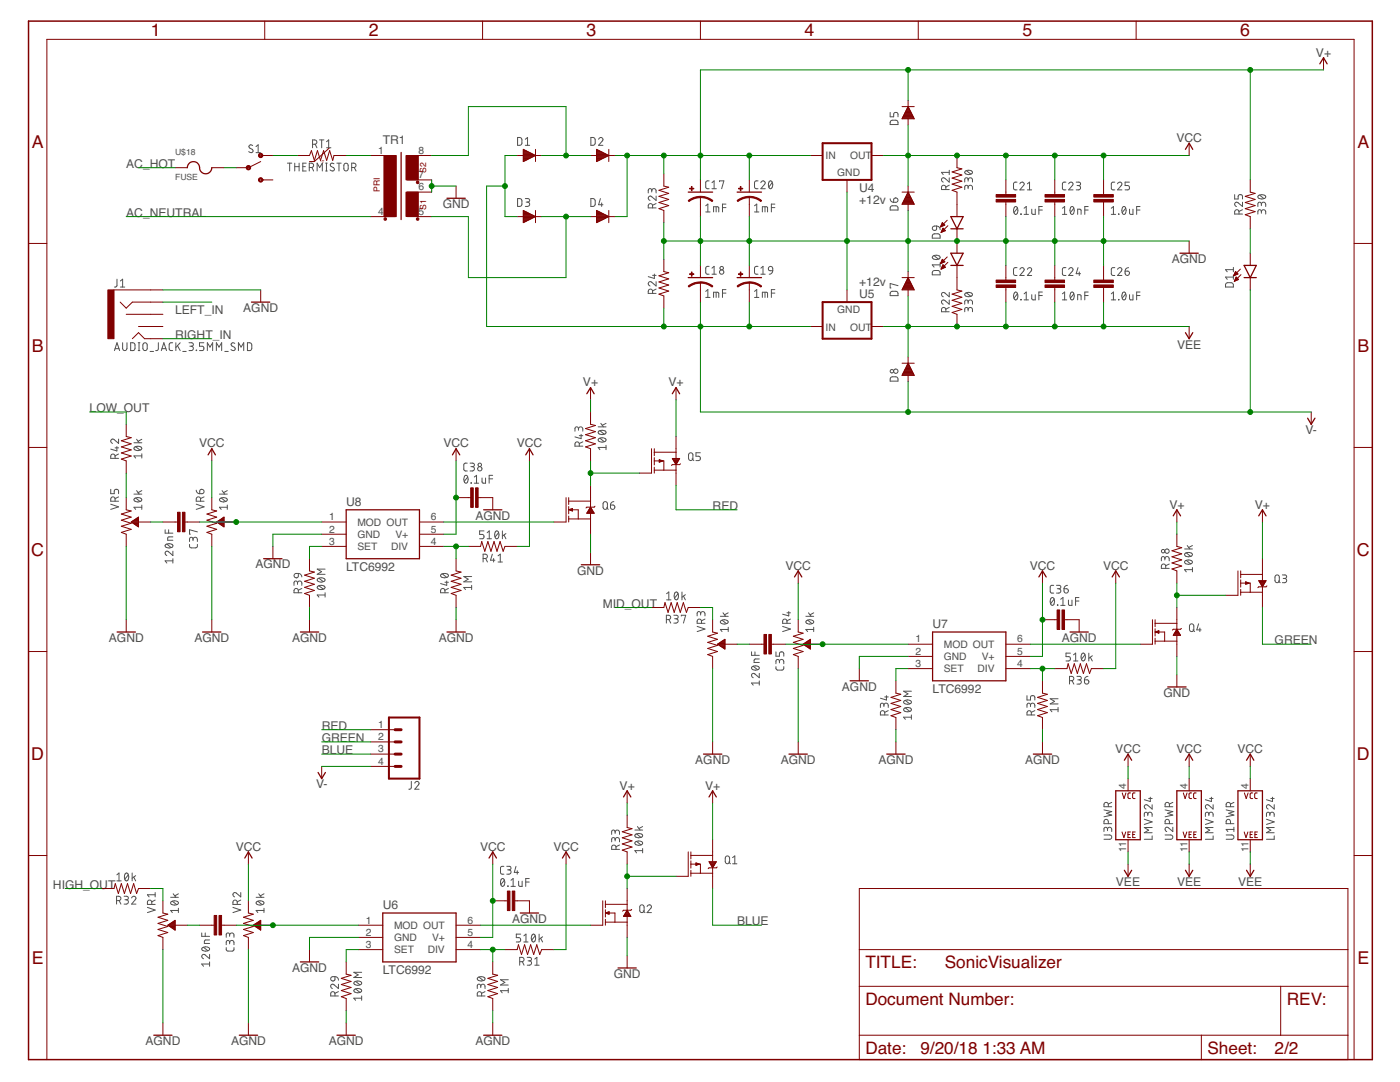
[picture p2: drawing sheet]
<svg xmlns="http://www.w3.org/2000/svg" width="279mm" height="216mm" viewBox="0 0 279 216" stroke-linecap="round" stroke-linejoin="round" font-family="sans-serif">
<defs><g id="words">
<g font-size="3.5" fill="#800000">
<text x="30.1" y="7.3">1</text>
<text x="73.6" y="7.3">2</text>
<text x="117.1" y="7.3">3</text>
<text x="160.6" y="7.3">4</text>
<text x="204" y="7.3">5</text>
<text x="247.5" y="7.3">6</text>
<text x="6.4" y="29.5">A</text>
<text x="270.9" y="29.5">A</text>
<text x="6.4" y="70.2">B</text>
<text x="270.9" y="70.2">B</text>
<text x="6.3" y="110.9">C</text>
<text x="270.8" y="110.9">C</text>
<text x="6.3" y="151.6">D</text>
<text x="270.8" y="151.6">D</text>
<text x="6.4" y="192.3">E</text>
<text x="270.9" y="192.3">E</text>
</g>
<g font-size="3.4" fill="#800000">
<text x="172.7" y="193.1">TITLE:</text>
<text x="188.6" y="193.1">SonicVisualizer</text>
<text x="172.7" y="200.5">Document Number:</text>
<text x="256.8" y="200.5">REV:</text>
<text x="172.7" y="210.2">Date:</text>
<text x="183.7" y="210.2">9/20/18</text>
<text x="196.1" y="210.2">1:33 AM</text>
<text x="241" y="210.2">Sheet:</text>
<text x="254.4" y="210.2">2/2</text>
</g>
<g font-size="2.4" fill="#505050">
<text x="262.6" y="11.3">V+</text>
<text x="76.4" y="28.8">TR1</text>
<text x="234.8" y="28.3">VCC</text>
<text x="25.2" y="33.5">AC_HOT</text>
<text x="88.4" y="41.5">GND</text>
<text x="171.5" y="40.8">+12v</text>
<text x="171.5" y="38.3">U4</text>
<text x="25.2" y="43.2">AC_NEUTRAL</text>
<text x="233.8" y="52.5">AGND</text>
<text x="171.5" y="57.1">+12v</text>
<text x="171.5" y="59.6">U5</text>
<text x="35" y="62.7">LEFT_IN</text>
<text x="48.5" y="62.2">AGND</text>
<text x="35" y="67.6">RIGHT_IN</text>
<text x="234.9" y="69.6">VEE</text>
<text x="116.3" y="77.1">V+</text>
<text x="133.4" y="77.1">V+</text>
<text x="17.9" y="82.2">LOW_OUT</text>
<text x="39.7" y="89.3">VCC</text>
<text x="88.5" y="89.3">VCC</text>
<text x="103.1" y="89.3">VCC</text>
<text x="260.5" y="86.6">V-</text>
<text x="69.1" y="101">U8</text>
<text x="142.2" y="101.7">RED</text>
<text x="233.4" y="101.5">V+</text>
<text x="250.4" y="101.5">V+</text>
<text x="94.9" y="103.7">AGND</text>
<text x="51" y="113.4">AGND</text>
<text x="69.1" y="113.9">LTC6992</text>
<text x="156.8" y="113.7">VCC</text>
<text x="205.5" y="113.7">VCC</text>
<text x="220.1" y="113.7">VCC</text>
<text x="115.2" y="114.7">GND</text>
<text x="120.3" y="121.2">MID_OUT</text>
<text x="186.1" y="125.4">U7</text>
<text x="21.7" y="128.1">AGND</text>
<text x="38.8" y="128.1">AGND</text>
<text x="58.3" y="128.1">AGND</text>
<text x="87.6" y="128.1">AGND</text>
<text x="211.9" y="128.1">AGND</text>
<text x="254.4" y="128.5">GREEN</text>
<text x="168" y="137.8">AGND</text>
<text x="186.1" y="138.3">LTC6992</text>
<text x="232.2" y="139">GND</text>
<text x="64.2" y="145.6">RED</text>
<text x="64.2" y="148">GREEN</text>
<text x="64.2" y="150.5">BLUE</text>
<text x="138.8" y="152.4">AGND</text>
<text x="155.8" y="152.4">AGND</text>
<text x="175.3" y="152.4">AGND</text>
<text x="204.6" y="152.4">AGND</text>
<text x="222.6" y="150.2">VCC</text>
<text x="234.8" y="150.2">VCC</text>
<text x="247" y="150.2">VCC</text>
<text x="63.1" y="157.3">V-</text>
<text x="123.7" y="157.6">V+</text>
<text x="140.7" y="157.6">V+</text>
<text x="47" y="169.7">VCC</text>
<text x="95.8" y="169.7">VCC</text>
<text x="110.4" y="169.7">VCC</text>
<text x="10.6" y="177.3">HIGH_OUT</text>
<text x="222.7" y="176.8">VEE</text>
<text x="234.9" y="176.8">VEE</text>
<text x="247.1" y="176.8">VEE</text>
<text x="76.4" y="181.4">U6</text>
<text x="102.2" y="184.1">AGND</text>
<text x="147.1" y="184.6">BLUE</text>
<text x="58.3" y="193.9">AGND</text>
<text x="76.4" y="194.4">LTC6992</text>
<text x="122.5" y="195.1">GND</text>
<text x="29" y="208.5">AGND</text>
<text x="46.1" y="208.5">AGND</text>
<text x="65.6" y="208.5">AGND</text>
<text x="94.9" y="208.5">AGND</text>
</g>
<g font-size="2.1" fill="#505050">
<text x="75.5" y="30.7">1</text>
<text x="83.5" y="35.6">7</text>
<text x="83.5" y="30.7">8</text>
<text x="164.8" y="31.6">IN</text>
<text x="167.1" y="35.2">GND</text>
<text x="169.7" y="31.6">OUT</text>
<text x="83.5" y="38">6</text>
<text x="75.5" y="42.9">4</text>
<text x="83.5" y="42.9">5</text>
<text x="167.1" y="62.5">GND</text>
<text x="164.8" y="66">IN</text>
<text x="169.7" y="66">OUT</text>
<text x="65.7" y="106.3">2</text>
<text x="65.7" y="103.8">1</text>
<text x="71.3" y="107.3">GND</text>
<text x="71.3" y="104.9">MOD OUT</text>
<text x="78.9" y="107.3">V+</text>
<text x="86" y="103.8">6</text>
<text x="86" y="106.3">5</text>
<text x="65.7" y="108.7">3</text>
<text x="71.3" y="109.8">SET</text>
<text x="78" y="109.8">DIV</text>
<text x="86" y="108.7">4</text>
<text x="182.7" y="130.6">2</text>
<text x="182.7" y="128.2">1</text>
<text x="188.4" y="131.7">GND</text>
<text x="188.4" y="129.3">MOD OUT</text>
<text x="195.9" y="131.7">V+</text>
<text x="203" y="128.2">6</text>
<text x="203" y="130.6">5</text>
<text x="182.7" y="133.1">3</text>
<text x="188.4" y="134.1">SET</text>
<text x="195.1" y="134.1">DIV</text>
<text x="203" y="133.1">4</text>
<text x="75.5" y="145.3">1</text>
<text x="75.5" y="147.7">2</text>
<text x="75.5" y="150.1">3</text>
<text x="75.5" y="152.6">4</text>
<text x="224.8" y="157.5" transform="rotate(-90 224.8 157.5)">4</text>
<text x="237" y="157.5" transform="rotate(-90 237 157.5)">4</text>
<text x="249.2" y="157.5" transform="rotate(-90 249.2 157.5)">4</text>
<text x="224.8" y="170" transform="rotate(-90 224.8 170)">11</text>
<text x="237" y="170" transform="rotate(-90 237 170)">11</text>
<text x="249.2" y="170" transform="rotate(-90 249.2 170)">11</text>
<text x="73" y="184.3">1</text>
<text x="78.6" y="185.3">MOD OUT</text>
<text x="93.3" y="184.3">6</text>
<text x="73" y="189.2">3</text>
<text x="73" y="186.7">2</text>
<text x="78.6" y="190.2">SET</text>
<text x="78.6" y="187.8">GND</text>
<text x="85.4" y="190.2">DIV</text>
<text x="86.2" y="187.8">V+</text>
<text x="93.3" y="186.7">5</text>
<text x="93.3" y="189.2">4</text>
</g>
<g font-size="1.7" fill="#505050">
<text x="35" y="35.9">FUSE</text>
<text x="35" y="31">U$18</text>
</g>
<g font-size="1.7" fill="#800000">
<text x="85.1" y="34.6" transform="rotate(-90 85.1 34.6)">S2</text>
<text x="75.8" y="38.3" transform="rotate(-90 75.8 38.3)">PRI</text>
<text x="85.1" y="41.9" transform="rotate(-90 85.1 41.9)">S1</text>
</g>
<text font-size=".8" fill="#800000" x="64" y="32.5">-T</text>
</g></defs>
<g fill="none" stroke="#505050" stroke-width=".2">
<path d="M50.4 29a.39 .39 0 0 0-.6 0 .39 .39 0 0 0 0 .5l.5 .3a.39 .39 0 0 1 .1 .6 .39 .39 0 0 1-.6 0l-.2-.2M51.1 29.3l.4-.4v1.6M51.1 30.5h.9M57.4 32.6h.8M57.8 32.6v1.5M58.8 32.6v1.5M58.8 33.3h.9M59.7 32.6v1.5M60.4 33.3h.5M61.1 32.6h-.7v1.5h.7M61.7 33.4h.5a.43 .43 0 0 0 .4-.4 .43 .43 0 0 0-.4-.4h-.5v1.5M62.3 33.4l.3 .7"/>
<path d="M62.4 28.8h.4a.43 .43 0 0 0 .4-.4 .43 .43 0 0 0-.4-.5h-.4v1.6M62.9 28.8l.3 .7M63.3 34.1v-1.5l.5 .8 .5-.8v1.5M63.8 27.9h.8M64.2 27.9v1.6M65 32.6h.3M65 34.1h.3M65.2 32.6v1.5M65.2 28.3l.4-.4v1.6M65.2 29.5h.8M66.7 32.7l-.6-.1-.2 .3 .2 .3 .5 .3a.39 .39 0 0 1 0 .6 .39 .39 0 0 1-.6-.1l-.1-.1M67.2 32.6h.9"/>
<path d="M67.6 32.6v1.5M68.7 32.7l.3-.1 .4 .1 .1 1a.43 .43 0 0 1-.4 .4 .43 .43 0 0 1-.5-.4zM70.2 33.4h.4a.43 .43 0 0 0 .5-.4 .43 .43 0 0 0-.5-.4h-.4v1.5M70.7 33.4l.4 .7M103.3 27.4l.6 .1 .2 .2 .1 .9-.3 .4h-.6zM103.3 39.6l.6 .1 .2 .2 .1 .8-.3 .4-.6 .1zM104.8 39.6l.7 .1 .2 .2-.2 .4h-.5M104.8 29h.9M104.8 27.8l.5-.4v1.6M117.9 27.4l.6 .1 .2 .2 .1 .9-.3 .4h-.6zM117.9 39.6l.6 .1 .2 .2 .1 .8-.3 .4-.6 .1zM119.5 27.8a.43 .43 0 0 1 .6-.3 .43 .43 0 0 1 .1 .6l-.7 .9h.8"/>
<path d="M119.8 39.6l-.3 1.3h.8M130.1 38.1a.43 .43 0 0 1 .4-.5 .43 .43 0 0 1 .4 .5v.4M130.1 38.3l-.1-.5-.4-.2-.2 .2v.7M130.9 39.1v.9l-.8-.7a.42 .42 0 0 0-.7 .1 .42 .42 0 0 0 .3 .6M141.5 36.1h-.4l-.3 .3 .1 1 .2 .2 .4 .1M142.1 37.7h.9M142.1 36.4l.4-.3v1.6M143.6 36.3v-.2h.9l-.5 1.6M151.3 36.1h-.5l-.2 .3v1l.2 .2 .5 .1M151.8 36.4a.42 .42 0 0 1 .6-.3 .42 .42 0 0 1 .2 .7l-.8 .9h.9M153.5 36.2l.3-.1a.91 .91 0 0 1 0 1.6 .97 .97 0 0 1-.3-1.5zM154.1 36.4l-.7 .9"/>
<path d="M177.7 22.4v.9h.7v-.5a.44 .44 0 0 1 .4-.4 .44 .44 0 0 1 .4 .4v.5M177.7 39.7l.1 .4 .6 .3M177.8 24.1l.3-.1h.8l.3 .3v.5h-1.5zM178.5 39.6a.44 .44 0 0 1 .7 .2 .44 .44 0 0 1-.4 .6h-.4zM188.8 37.8v-.4a.43 .43 0 0 0-.5-.4 .43 .43 0 0 0-.4 .4v.4h1.5M189.4 35.5v.8l-.8-.7a.43 .43 0 0 0-.7 .1 .43 .43 0 0 0 .3 .6M189.4 37l-.6 .3M189.4 34v.8M189.4 34.4h-1.5l.3 .4M192.6 34.2a.96 .96 0 0 1 1.5 .2 .89 .89 0 0 1-1.6 0zM192.9 34.1l.8 .6M193.2 37.4a.43 .43 0 0 1 .4-.4 .43 .43 0 0 1 .5 .4v.4"/>
<path d="M193.2 37.7v-.5l-.4-.2-.2 .2-.1 .6M193.2 35.9a.43 .43 0 0 1 .4-.4 .43 .43 0 0 1 .5 .4v.4M193.2 36.2v-.5l-.4-.2-.2 .2-.1 .6M203 36.3l-.5 .1-.2 .3 .1 1.1 .6 .1M203.5 36.7a.42 .42 0 0 1 .6-.3 .42 .42 0 0 1 .2 .6l-.8 .9h.9M205 37.9h.9M205 36.7l.5-.4v1.6M212.7 36.3l-.5 .1-.2 .3v1l.2 .2h.5M213.3 36.7a.43 .43 0 0 1 .6-.4 .43 .43 0 0 1 .1 .7l-.7 .9h.8M214.8 36.3l.7 .1 .1 .2-.1 .4h-.6M215.2 37a.43 .43 0 0 1 .4 .5 .43 .43 0 0 1-.4 .4h-.4M222.5 36.3l-.5 .1-.2 .3v1l.2 .2h.5"/>
<path d="M223 36.7a.43 .43 0 0 1 .6-.4 .43 .43 0 0 1 .2 .7l-.8 .9h.9M225.4 36.3h-.9v.7h.6a.45 .45 0 0 1 .3 .5 .45 .45 0 0 1-.3 .4h-.6M246.4 38.8v.9h.7v-.5a.44 .44 0 0 1 .4-.4 .44 .44 0 0 1 .5 .4v.5M251.1 39a1.02 1.02 0 0 1 1.5 .3 .91 .91 0 0 1-1.6 0zM251.4 38.9l.8 .7M23.3 55.7v1.4l-.5 .2M24 56.1l.5-.4v1.6M24 57.3h.9M105.3 40.3a.43 .43 0 0 1 .4 .5 .43 .43 0 0 1-.4 .4h-.5M120.1 40.5v.7M130.2 41.5v-.5a.43 .43 0 0 0-.4-.4 .43 .43 0 0 0-.4 .4v.5h1.5M130.2 58.5v-.4a.43 .43 0 0 0-.4-.4 .43 .43 0 0 0-.4 .4v.4h1.5"/>
<path d="M130.2 54.9h.7M130.6 54.7v.9l-1.2-.4M130.9 56.2v.9l-.8-.8a.43 .43 0 0 0-.7 .2 .43 .43 0 0 0 .3 .6M130.9 40.6l-.7 .4M130.9 57.7l-.7 .3M140.8 41.1l.5-.4v1.6M140.8 58.1l.5-.3v1.6M140.8 42.3h.9M140.8 59.4h.9M141.5 53.1l-.4 .1-.3 .3 .1 1 .2 .2h.4M142.1 53.5l.4-.4v1.6M142.1 54.7h.9"/>
<path d="M142.4 42.3v-1h1v1M142.4 59.4v-1.1l1 .1v1M142.9 41.3v1M142.9 58.3v1.1M144.2 41.4h.7M144.2 58.5h.7M144.9 40.7h-.7v1.6M144.9 57.8h-.7v1.6M150.6 42.3h.8M150.6 59.4h.8M150.6 58.1l.4-.3v1.6M150.6 41.1l.4-.4v1.6"/>
<path d="M151.3 53.1l-.6 .2-.1 .2v1l.2 .2h.5M151.8 54.7h.9M151.8 53.5l.5-.4v1.6M152.1 59.4v-1.1l1 .1 .1 1M152.1 42.3v-1h1l.1 1M152.7 41.3v1M152.7 58.3v1.1M153.5 53.3l.3-.2 .3 .2 .1 .7-.8-.1v-.3zM153.9 41.4h.7M153.9 58.5h.7M154.2 54l-.1 .4-.6 .3M154.6 40.7h-.7v1.6"/>
<path d="M154.6 57.8h-.7v1.6M177.8 41.2l1.1-.1 .3 .2v.6h-1.5zM177.8 58.3l1.1-.2 .3 .3v.6h-1.5zM179.2 57l-1.5-.4v.8h.1M186.2 51.1a.97 .97 0 0 1 1.4 .3 .91 .91 0 0 1-1.5 0zM186.2 46.8l.3-.1h.8l.3 .2v.6h-1.5zM186.2 45.2l.7-.1v.5a.44 .44 0 0 1-.6 .3 .44 .44 0 0 1-.1-.7zM186.2 54.1l.3-.1h.8l.3 .3v.5h-1.5zM186.4 51l.9 .7M186.9 45.1l.4 .1 .3 .6M187.6 52.4v.9M187.6 52.9h-1.5l.3 .4"/>
<path d="M189.4 59.9v.8l-.8-.7a.42 .42 0 0 0-.7 .1 .42 .42 0 0 0 .3 .6M189.4 58.4v.8l-.8-.7a.43 .43 0 0 0-.7 .1 .43 .43 0 0 0 .3 .6M192.6 58.5a.96 .96 0 0 1 1.5 .3 .92 .92 0 0 1-1.6 0zM192.9 58.4l.8 .7M202.5 41.3l.2-.1a.94 .94 0 0 1 0 1.6 .97 .97 0 0 1-.2-1.5zM202.5 58.4l.2-.1a.94 .94 0 0 1 0 1.5 .97 .97 0 0 1-.2-1.4zM203 53.4h-.5l-.2 .3v1.1l.2 .1 .5 .1M203.1 41.6l-.7 .8M203.1 58.6l-.7 .9M203.5 53.7a.42 .42 0 0 1 .6-.3 .42 .42 0 0 1 .2 .7l-.8 .9h.9M203.7 42.7l.1 .1zM203.7 59.8h.1z"/>
<path d="M204.4 42.8h.9M204.4 41.6l.4-.4v1.6M204.4 58.6l.4-.3v1.5M204.4 59.8h.9M205 53.7a.42 .42 0 0 1 .7-.3 .42 .42 0 0 1 .1 .7l-.8 .9h.9M205.9 41.7v.9l.3 .2h.4v-1.1M205.9 58.8v.9l.3 .1h.4v-1M207.3 41.9h.7M207.3 59h.7M208 41.2h-.7v1.6M208 58.3h-.7v1.5M212 42.8h.9"/>
<path d="M212 59.8h.9M212 41.6l.5-.4v1.6M212 58.6l.5-.3v1.5M212.7 53.4h-.5l-.2 .3v1.1l.4 .2h.3M213.3 53.7a.43 .43 0 0 1 .6-.3 .43 .43 0 0 1 .1 .7l-.7 .9h.8M213.7 41.3l.3-.1a.91 .91 0 0 1 0 1.6 1.02 1.02 0 0 1-.3-1.5zM213.7 58.4l.3-.1a.91 .91 0 0 1 0 1.5 1.02 1.02 0 0 1-.3-1.4zM214.3 41.6l-.7 .8M214.3 58.6l-.7 .9M215.1 42.8v-1.1l.6 .2 .1 .9M215.1 59.8v-1l.6 .1 .1 .9M215.1 53.4l-.3 1.2h.8"/>
<path d="M215.4 54.3v.7M216.5 41.9h.7M216.5 59h.7M217.2 41.2h-.7v1.6M217.2 58.3h-.7v1.5M221.8 42.8h.9M221.8 59.8h.9M221.8 41.6l.4-.4v1.6M221.8 58.6l.4-.3v1.5M222.5 53.4h-.5l-.2 .3v1.1l.3 .2h.4M223 53.7a.43 .43 0 0 1 .6-.3 .43 .43 0 0 1 .2 .7l-.8 .9h.9M223.2 42.7l.1 .1z"/>
<path d="M223.2 59.8h.1zM224.1 41.3l.2-.1a.94 .94 0 0 1 0 1.6 .99 .99 0 0 1-.2-1.5zM224.1 58.4l.2-.1a.94 .94 0 0 1 0 1.5 .99 .99 0 0 1-.2-1.4zM224.5 54.1h.6a.43 .43 0 0 1 .3 .5 .43 .43 0 0 1-.5 .4 .43 .43 0 0 1-.4-.5zM224.7 41.6l-.7 .8M224.7 58.6l-.7 .9M225.2 53.4a.67 .67 0 0 0-.7 .7M225.4 41.7v.8l.3 .3h.4v-1.1M225.4 58.8v.8l.3 .2h.4v-1M226.8 41.9h.7M226.8 59h.7M227.5 41.2h-.7v1.6"/>
<path d="M227.5 58.3h-.7v1.5M244.7 56.5l.3-.1 .9 .1 .2 .2v.6h-1.5zM246.1 53.4v.8M246.1 54.9v.8M246.1 55.3h-1.5l.3 .4M246.1 53.8h-1.5l.3 .4M247.3 42.7v-.4a.43 .43 0 0 0-.5-.5 .43 .43 0 0 0-.4 .5v.4h1.6M248 40.3v.9l-.9-.7a.43 .43 0 0 0-.7 .1 .43 .43 0 0 0 .4 .6M248 41.8l-.7 .4M251.7 42.3a.43 .43 0 0 1 .5-.5 .43 .43 0 0 1 .4 .5v.4M251.7 42.5v-.5l-.4-.2-.2 .2-.1 .7M251.7 40.8a.43 .43 0 0 1 .5-.5 .43 .43 0 0 1 .4 .5v.4"/>
<path d="M251.7 41v-.5l-.4-.2-.2 .2-.1 .7M22.8 70l.5-1.6 .6 1.6M23 69.6h.7M24.5 68.4v1.1a.43 .43 0 0 0 .4 .5 .43 .43 0 0 0 .4-.5v-1.1M26.1 68.4h.6l.2 .3v.8l-.2 .4-.6 .1zM27.6 68.4h.3M27.6 70h.3M27.7 68.4v1.6M28.6 68.5l.4-.1 .3 .1 .1 1a.43 .43 0 0 1-.5 .5 .43 .43 0 0 1-.4-.5zM30 70.1h.6M31.6 68.4v1.3l-.2 .2-.3 .1M32.2 70l.5-1.6 .5 1.6"/>
<path d="M32.3 69.6h.8M34.5 68.4l-.6 .1-.1 .2v1l.2 .2 .5 .1M35.1 68.4v1.6M35.4 69l.6 1M36 68.4l-.9 .9M36.5 70.1h.6M37.7 68.4h.7l.2 .3-.2 .3-.5 .1M38.2 69.1a.43 .43 0 0 1 .4 .4 .43 .43 0 0 1-.4 .5h-.5M39.2 69.9v.1zM40.7 68.4h-.9v.7h.5a.44 .44 0 0 1 .4 .4 .44 .44 0 0 1-.4 .5h-.5M41.4 70v-1.6l.5 .9 .5-.9v1.6M43.2 70v-1.6l.5 .9 .5-.9v1.6"/>
<path d="M44.9 70.1h.7M46.9 68.5l-.4-.1-.4 .3 .2 .3 .5 .3a.43 .43 0 0 1-.1 .7 .43 .43 0 0 1-.6-.3M47.6 70v-1.6l.5 .9 .5-.9v1.6M49.4 68.4h.6l.2 .3v.8l-.2 .4-.6 .1zM177.8 75.3l.3-.1h.8l.3 .3v.6h-1.5zM188.8 62.2v-.4a.43 .43 0 0 0-.5-.5 .43 .43 0 0 0-.4 .5v.4h1.5M189.4 61.3l-.6 .4M193.2 61.8a.43 .43 0 0 1 .4-.5 .43 .43 0 0 1 .5 .5v.4M193.2 62v-.5l-.4-.1-.2 .1-.1 .7M193.2 60.3a.43 .43 0 0 1 .4-.5 .43 .43 0 0 1 .5 .5v.4M193.2 60.5v-.5l-.4-.1-.2 .1-.1 .7M22.1 97.6v.9h.7v-.5a.44 .44 0 0 1 .4-.4 .44 .44 0 0 1 .5 .4v.5"/>
<path d="M23 91.5v-.5a.43 .43 0 0 0-.5-.4 .43 .43 0 0 0-.4 .4v.5h1.6M23 89.4h.7M23.3 89.1v.9l-1.2-.4M23.7 87.6v.9l-.9-.8a.43 .43 0 0 0-.7 .2 .43 .43 0 0 0 .4 .6M23.7 99.1l-.7 .4M23.7 90.6l-.7 .4M26.7 98.6h1.6M26.7 88.3h1.6M26.8 99.5a.97 .97 0 0 1 1.5 .2 .91 .91 0 0 1-1.6 0zM26.8 89.2a.97 .97 0 0 1 1.5 .3 .91 .91 0 0 1-1.6 0zM27.1 99.4l.8 .7M27.1 89.1l.8 .7"/>
<path d="M27.3 97.9l.5 .7M27.3 87.7l.5 .6M28.3 90.6v.8M28.3 97.9l-.7 .4M28.3 91h-1.6l.4 .4M28.3 87.7l-.7 .4M39.2 97.8l.1 .4 .6 .3M40 97.7a.44 .44 0 0 1 .7 .2 .44 .44 0 0 1-.4 .6h-.4zM40.7 99.1l-.7 .4M43.8 98.6h1.6M43.9 99.5a.97 .97 0 0 1 1.5 .2 .91 .91 0 0 1-1.6 0zM44.2 99.4l.8 .7"/>
<path d="M44.3 97.9l.5 .7M45.4 97.9l-.8 .4M92.8 95l.2-.2a.94 .94 0 0 1 0 1.6 .99 .99 0 0 1-.2-1.4zM93.3 92.4h-.5l-.2 .4v.9l.2 .2 .5 .1M93.3 95.2l-.7 .9M93.8 92.4l.7 .1 .2 .2-.2 .4h-.5M94 96.3l.1 .1zM94.3 93.1a.43 .43 0 0 1 .4 .4 .43 .43 0 0 1-.4 .5h-.5M94.7 96.4h.8M94.7 95.2l.4-.4v1.6M96.2 95.4v.8l.3 .2h.4v-1M97.6 95.5h.7"/>
<path d="M98.3 94.8h-.7v1.6M115.4 85.6a.43 .43 0 0 1 .5-.4 .43 .43 0 0 1 .4 .4v.4M115.4 85.9v-.5l-.4-.2-.2 .2-.1 .6M115.6 89v-.4a.43 .43 0 0 0-.4-.4 .43 .43 0 0 0-.5 .4v.4h1.6M115.6 86.9h.7M116 86.7v.8l-1.3-.3M116.3 88.2l-.7 .3M119.4 85.2h1.5M119.5 87.5a.97 .97 0 0 1 1.4 .3 .91 .91 0 0 1-1.5 0zM119.5 86a1.02 1.02 0 0 1 1.4 .3 .91 .91 0 0 1-1.5 0zM119.7 87.4l.9 .7M119.7 85.9l.9 .7"/>
<path d="M119.9 84.5l.5 .7M120.9 89.3h-1.5l.3 .4M120.9 88.9v.8M120.9 84.5l-.7 .4M137.5 90.5l.4-.2 .3 .2 .1 1a.43 .43 0 0 1-.5 .4 .43 .43 0 0 1-.4-.4zM138.1 91.5l.4 .4M139.8 90.3h-.9v.7h.5a.44 .44 0 0 1 .4 .5 .44 .44 0 0 1-.4 .4h-.5M22.1 100.6l1.6 .5-1.6 .5M23 100v-.4a.43 .43 0 0 0-.5-.5 .43 .43 0 0 0-.4 .5v.4h1.6M28.3 101.2h-1.6l.4 .4M28.3 100.8v.8M33 105.7v.7h1.5"/>
<path d="M33.1 108.7a1 1 0 0 1 1.4 .2 .89 .89 0 0 1-1.5 0zM33.3 108.6l.9 .7M33.7 105.7v.7M34.5 110v.8l-.8-.7a.43 .43 0 0 0-.7 .1 .43 .43 0 0 0 .3 .6M34.5 107.1h-.9l-.1 .3v.4h1M34.5 111.9h-1.5l.3 .5M34.5 111.5v.9M37.8 108.6v.5l.4 .2h1l.2-.2v-.5M38.5 107.6a.43 .43 0 0 1 .5-.4 .43 .43 0 0 1 .4 .4v.5M38.5 107.9v-.5l-.4-.2-.2 .2-.1 .7M39.2 100.6l1.5 .5-1.5 .5M39.4 106.1l-1.6-.4v.9h.2"/>
<path d="M40 100v-.4a.43 .43 0 0 0-.4-.5 .43 .43 0 0 0-.4 .5v.4h1.5M45.4 101.2h-1.6l.4 .4M45.4 100.8v.8M58.8 114.6l.7-.2v.5a.44 .44 0 0 1-.6 .3 .44 .44 0 0 1-.1-.6zM59.4 116.4a.43 .43 0 0 1 .4-.5 .43 .43 0 0 1 .4 .5v.4M59.4 116.6l-.1-.5-.4-.2-.2 .2v.7M59.5 118.3v-.4a.43 .43 0 0 0-.4-.5 .43 .43 0 0 0-.4 .5v.4h1.5M59.5 114.4l.6 .3 .1 .4M60.2 117.4l-.7 .4M63.4 117a.99 .99 0 0 1 1.5 .2 .94 .94 0 0 1-1.6 0zM63.4 115.5a.99 .99 0 0 1 1.5 .2 .91 .91 0 0 1-1.6 0zM63.6 116.9l.9 .7"/>
<path d="M63.6 115.4l.9 .7M64.9 118.7h-1.6l.3 .4M64.9 118.3v.8M64.9 113.6h-1.6l.9 .5-.9 .5h1.6M88 114.6a.97 .97 0 0 1 1.5 .3 .91 .91 0 0 1-1.6 0zM88.3 114.5l.9 .7M88.8 118.3v-.4a.43 .43 0 0 0-.4-.5 .43 .43 0 0 0-.5 .5v.4h1.6M88.8 116.2h.7M89.2 115.9v.9l-1.3-.4M89.5 117.4l-.7 .4M94.1 117.2h-1.5l.3 .4M94.1 116.8v.8"/>
<path d="M94.1 115h-1.5l.8 .6-.8 .5h1.5M96.4 111.4h.4a.43 .43 0 0 0 .5-.4 .43 .43 0 0 0-.5-.4h-.4v1.5M96.6 105.9h-.9v.7h.5a.44 .44 0 0 1 .4 .5 .44 .44 0 0 1-.4 .4h-.5M96.9 111.4l.4 .7M97.2 107.5h.9M97.2 106.3l.4-.4v1.6M98.3 110.6l-.4 1.2h.9M98.5 111.4v.7M98.9 106l.2-.1a.91 .91 0 0 1 0 1.6 .97 .97 0 0 1-.2-1.5zM99.4 110.9l.4-.3v1.5M99.4 112.1h.9M99.5 106.3l-.7 .8"/>
<path d="M100.3 105.9v1.6M100.6 106.8l.4 .7M101 106.5l-.7 .5M120.5 100.2l.4-.1 .3 .3v.8a.43 .43 0 0 1-.4 .4 .43 .43 0 0 1-.4-.4zM121.1 101.3l.3 .3M121.8 100.8h.5a.43 .43 0 0 1 .4 .4 .43 .43 0 0 1-.4 .4 .43 .43 0 0 1-.5-.4zM122.5 100.1l-.4 .1-.3 .6M133 118.5l.5-.4v1.6M133 119.7h.9M134.7 118.2l.3-.1a.94 .94 0 0 1 0 1.6 .97 .97 0 0 1-.3-1.5zM135.3 118.5l-.7 .8M136.1 118.1v1.6"/>
<path d="M136.4 119l.4 .7M136.8 118.7l-.7 .5M209.8 119.3l.2-.1a.91 .91 0 0 1 0 1.6 .99 .99 0 0 1-.2-1.5zM210.3 116.8h-.5l-.2 .3v1l.2 .2h.5M210.4 119.6l-.7 .8M210.8 116.8h.7l.2 .3-.2 .4h-.5M211.3 117.5a.43 .43 0 0 1 .4 .4 .43 .43 0 0 1-.4 .4h-.5M211.7 119.6l.4-.4v1.6M212.3 117.5h.6a.43 .43 0 0 1 .3 .5 .43 .43 0 0 1-.4 .3 .43 .43 0 0 1-.5-.4zM213 116.8l-.5 .3-.2 .4M213.2 119.7l.1 .9 .2 .2h.4v-1.1M214.7 119.9h.6"/>
<path d="M215.3 119.2h-.6v1.6M232.5 111.5a.43 .43 0 0 1 .4-.5 .43 .43 0 0 1 .4 .5v.4M232.5 111.7l-.1-.4-.3-.2-.3 .2v.6M232.6 113.4v-.4a.43 .43 0 0 0-.4-.5 .43 .43 0 0 0-.4 .5v.4h1.5M233.3 112.5l-.7 .4M236.4 109.5h1.6M236.5 111.9a.99 .99 0 0 1 1.5 .3 .91 .91 0 0 1-1.6 0zM236.5 110.4a.99 .99 0 0 1 1.5 .3 .91 .91 0 0 1-1.6 0zM236.7 111.8l.9 .7M236.7 110.3l.9 .7M236.9 108.9l.5 .6M238 113.7h-1.6l.3 .4"/>
<path d="M238 113.2v.9M238 108.9l-.8 .3M254.6 114.9l.5-.2 .2 .3v.8a.43 .43 0 0 1-.4 .5 .43 .43 0 0 1-.5-.5zM255.1 115.9l.4 .4M255.9 114.7h.7l.2 .3-.2 .4h-.5M256.3 115.4a.42 .42 0 0 1 .5 .4 .42 .42 0 0 1-.5 .5h-.4M133 123.6h.4a.43 .43 0 0 0 .5-.4 .43 .43 0 0 0-.5-.4h-.4v1.5M133.5 123.6l.4 .7M134.5 122.8h.6l.2 .2-.2 .4-.5 .1M134.9 123.5a.43 .43 0 0 1 .4 .4 .43 .43 0 0 1-.4 .4h-.4M136 122.9v-.1h.8l-.4 1.5M139.1 125l1.6 .5-1.6 .5"/>
<path d="M139.8 122.5a.43 .43 0 0 1 .5-.5 .43 .43 0 0 1 .4 .5v.4M139.8 122.7v-.5l-.4-.2-.2 .2-.1 .7M140 124.4v-.4a.43 .43 0 0 0-.4-.5 .43 .43 0 0 0-.5 .5v.4h1.6M140.7 123.5l-.7 .4M143.8 123h1.5M143.9 123.9a.99 .99 0 0 1 1.4 .2 .94 .94 0 0 1-1.5 0zM144.1 123.7l.9 .7M144.3 122.3l.5 .7M145.3 125.6h-1.5l.3 .4M145.3 125.2v.8M145.3 122.3l-.7 .4M150 130.1v.7h1.5"/>
<path d="M150.1 133.1a.96 .96 0 0 1 1.4 .2 .89 .89 0 0 1-1.5 0zM150.3 132.9l.9 .7M150.7 130.1v.7M151.5 134.4v.8l-.8-.7a.43 .43 0 0 0-.7 .1 .43 .43 0 0 0 .3 .6M151.5 131.5h-.7l-.3 .3v.4h1M151.5 136.3h-1.5l.3 .4M151.5 135.9v.8M154.9 133v.5l.3 .2h1l.2-.4v-.3M154.9 130.1v.8h.7v-.5a.44 .44 0 0 1 .4-.3 .44 .44 0 0 1 .4 .3v.5M155.6 132a.43 .43 0 0 1 .4-.4 .43 .43 0 0 1 .4 .4v.4M155.6 132.3l-.1-.5-.4-.2-.2 .2v.6M156.2 125l1.6 .5-1.6 .5"/>
<path d="M157.1 124.4v-.4a.43 .43 0 0 0-.5-.5 .43 .43 0 0 0-.4 .5v.4h1.6M157.1 122.3h.7M157.4 122v.9l-1.2-.3M157.8 123.5l-.7 .4M160.8 123h1.6M160.9 123.9a.97 .97 0 0 1 1.5 .2 .94 .94 0 0 1-1.6 0zM161.2 123.7l.9 .7M161.4 122.3l.5 .7M162.4 125.6h-1.6l.4 .4M162.4 125.2v.8M162.4 122.3l-.8 .4M176.6 139.1h.7"/>
<path d="M176.9 138.8v.9l-1.2-.4M180.4 139.9a.96 .96 0 0 1 1.5 .2 .92 .92 0 0 1-1.6 0zM180.7 139.8l.8 .6M181.9 137.9h-1.6l.9 .6-.9 .5h1.6M205 138.8v.9h.7v-.6a.44 .44 0 0 1 .4-.3 .44 .44 0 0 1 .4 .3v.6M211 120.7l.1 .1zM211.2 139.4h-1.6l.9 .6-.9 .5h1.6M211.7 120.8h.9M213.4 135.8h.5a.43 .43 0 0 0 .4-.4 .43 .43 0 0 0-.4-.4h-.5v1.5M213.6 130.3h-.9v.7h.6a.44 .44 0 0 1 .3 .5 .44 .44 0 0 1-.3 .4h-.6M214 135.8l.3 .7M214.2 131.9h.9"/>
<path d="M214.2 130.7l.5-.4v1.6M214.9 135h.7l.2 .2-.2 .4-.5 .1M215.4 135.7a.42 .42 0 0 1 .4 .4 .42 .42 0 0 1-.4 .4h-.5M215.9 130.4l.3-.1a.91 .91 0 0 1 0 1.6 .99 .99 0 0 1-.3-1.5zM216.4 135.7h.6a.44 .44 0 0 1 .3 .4 .44 .44 0 0 1-.5 .4 .44 .44 0 0 1-.4-.4zM216.5 130.7l-.7 .8M217.1 135l-.5 .2-.2 .5M217.3 130.3v1.6M217.6 131.1l.4 .8M218 130.9l-.7 .5M237.5 124.6l.3-.1 .3 .1 .2 1a.43 .43 0 0 1-.5 .4 .43 .43 0 0 1-.4-.4zM238.1 125.7l.3 .3"/>
<path d="M239.2 124.5l-.4 1.2h.9M239.5 125.3v.7M82.1 155.9v1.4l-.5 .2M82.8 156.3a.42 .42 0 0 1 .6-.4 .42 .42 0 0 1 .1 .7l-.7 .9h.8M176.4 140.7a.43 .43 0 0 1 .4-.4 .43 .43 0 0 1 .5 .4v.5M176.4 141v-.5l-.4-.2-.3 .2v.7M176.6 142.7v-.5a.43 .43 0 0 0-.5-.4 .43 .43 0 0 0-.4 .4v.5h1.6M177.3 141.8l-.7 .3M180.4 141.4a.96 .96 0 0 1 1.5 .2 .92 .92 0 0 1-1.6 0zM180.7 141.2l.8 .7M181.9 143.1h-1.6l.4 .4M181.9 142.7v.8"/>
<path d="M205.7 140.7a.43 .43 0 0 1 .4-.4 .43 .43 0 0 1 .4 .4v.5M205.7 141l-.1-.5-.4-.2-.2 .2v.7M205.8 142.7v-.5a.43 .43 0 0 0-.4-.4 .43 .43 0 0 0-.4 .4v.5h1.5M206.5 141.8l-.7 .3M211.2 141.6h-1.6l.3 .4M211.2 141.2v.8M229.2 159.3h.7M229.6 159.1v.8l-1.2-.3M241.4 159.3h.7M241.8 159.1v.8l-1.2-.3M253.6 159.3h.7M254 159.1v.8l-1.2-.3"/>
<path d="M23.3 179.7h.4a.43 .43 0 0 0 .4-.4 .43 .43 0 0 0-.4-.5h-.4v1.6M23.3 174.6l.4-.4v1.6M23.3 175.8h.9M23.8 179.7l.3 .7M24.8 178.8l.6 .1 .2 .2-.2 .4h-.5M25 174.3l.3-.1a.91 .91 0 0 1 0 1.6 .97 .97 0 0 1-.3-1.5zM25.2 179.5a.43 .43 0 0 1 .4 .5 .43 .43 0 0 1-.4 .4h-.4M25.6 174.6l-.7 .8M26.3 179.2a.42 .42 0 0 1 .6-.3 .42 .42 0 0 1 .1 .6l-.7 .9h.8M26.4 174.2v1.6M26.7 175l.4 .8M27.1 174.7l-.7 .5"/>
<path d="M31 179.6l-.7 .3M31 178.5h-1.6l.4 .5M31 178.1v.9M34.1 179h1.5M34.1 179.9a.97 .97 0 0 1 1.5 .3 .92 .92 0 0 1-1.5 0zM34.4 179.8l.9 .7M34.6 178.4l.5 .6M35.6 178.4l-.7 .4M48 178.1v.9l-.8-.8a.43 .43 0 0 0-.7 .2 .43 .43 0 0 0 .3 .6M48 179.6l-.7 .3M51.1 179h1.6M51.2 179.9a.99 .99 0 0 1 1.5 .3 .94 .94 0 0 1-1.6 0z"/>
<path d="M51.5 179.8l.8 .7M51.6 178.4l.6 .6M52.7 178.4l-.8 .4M100.1 175.4l.2-.1a.91 .91 0 0 1 0 1.6 .97 .97 0 0 1-.2-1.5zM100.6 172.9h-.5l-.2 .3 .1 1.1 .6 .1M100.6 175.6l-.6 .9M101.1 172.9h.7l.2 .2-.2 .4-.5 .1M101.3 176.8l.1 .1zM101.6 173.6a.43 .43 0 0 1 .4 .4 .43 .43 0 0 1-.4 .4h-.5M102 176.9h.8M102 175.6l.4-.3v1.6M103 172.9l-.4 1.2h.9"/>
<path d="M103.2 173.7v.7M103.5 175.8v.9l.3 .2h.4v-1.1M104.9 176h.7M105.6 175.3h-.7v1.6M122.8 167.6a.43 .43 0 0 1 .4-.5 .43 .43 0 0 1 .4 .5v.4M122.8 167.8l-.1-.5-.4-.2-.2 .2v.7M122.8 166.1a.43 .43 0 0 1 .4-.5 .43 .43 0 0 1 .4 .5v.4M122.8 166.3l-.1-.5-.4-.2-.2 .2v.7M122.9 169.5v-.5a.43 .43 0 0 0-.4-.4 .43 .43 0 0 0-.4 .4v.5h1.5M123.6 168.6l-.7 .4M126.7 165.6h1.5M126.8 168a.96 .96 0 0 1 1.4 .2 .89 .89 0 0 1-1.5 0z"/>
<path d="M126.8 166.5a1 1 0 0 1 1.4 .2 .89 .89 0 0 1-1.5 0zM127 167.9l.9 .7M127 166.4l.9 .7M127.2 164.9l.5 .7M128.2 169.7h-1.5l.3 .5M128.2 169.3v.9M128.2 164.9l-.7 .4M144.9 170.9l.3-.1 .3 .1 .1 1a.43 .43 0 0 1-.4 .5 .43 .43 0 0 1-.5-.5zM145.4 172l.4 .4M146.2 171.1l.4-.3v1.6M146.2 172.4h.9M220.3 166.6h1.1a.43 .43 0 0 1 .5 .4 .43 .43 0 0 1-.5 .5h-1.1"/>
<path d="M220.3 161.6l1.6 .3-1.1 .4 1.1 .3-1.6 .4M221 165.5a.42 .42 0 0 1 .4-.4 .42 .42 0 0 1 .5 .4v.4M221 165.8v-.6l-.4-.1-.3 .1v.7M221.2 164.4v-.5a.43 .43 0 0 0-.4-.4 .43 .43 0 0 0-.5 .4v.5h1.6M221.2 161v-.5a.43 .43 0 0 0-.4-.4 .43 .43 0 0 0-.5 .4v.5h1.6M221.9 160.1l-.7 .3M228.4 163.5l1.5 .5-1.5 .5M229.1 162.5a.43 .43 0 0 1 .4-.4 .43 .43 0 0 1 .4 .4v.4M229.1 162.8l-.1-.5-.4-.2-.2 .2v.6M229.9 160.6v.8l-.8-.7a.43 .43 0 0 0-.7 .1 .43 .43 0 0 0 .3 .6M229.9 166.8v.7h-1.5M229.9 165.1h-1.5l.8 .6-.8 .5h1.5"/>
<path d="M232.5 166.6h1.1a.43 .43 0 0 1 .5 .4 .43 .43 0 0 1-.5 .5h-1.1M232.5 161.6l1.6 .3-1.1 .4 1.1 .3-1.6 .4M233.4 164.4v-.5a.43 .43 0 0 0-.5-.4 .43 .43 0 0 0-.4 .4v.5h1.6M233.4 161v-.5a.43 .43 0 0 0-.5-.4 .43 .43 0 0 0-.4 .4v.5h1.6M234.1 165.1v.8l-.9-.7a.43 .43 0 0 0-.7 .1 .43 .43 0 0 0 .4 .6M234.1 160.1l-.7 .3M240.6 163.5l1.5 .5-1.5 .5M241.3 162.5a.42 .42 0 0 1 .4-.4 .42 .42 0 0 1 .4 .4v.4M241.3 162.8l-.1-.5-.4-.2-.2 .2v.6M242.1 160.6v.8l-.8-.7a.43 .43 0 0 0-.7 .1 .43 .43 0 0 0 .3 .6M242.1 166.8v.7h-1.5M242.1 165.1h-1.5l.8 .6-.8 .5h1.5"/>
<path d="M244.7 166.6h1.1a.43 .43 0 0 1 .5 .4 .43 .43 0 0 1-.5 .5h-1.1M244.7 161.6l1.6 .3-1.1 .4 1.1 .3-1.6 .4M245.6 164.4v-.5a.43 .43 0 0 0-.5-.4 .43 .43 0 0 0-.4 .4v.5h1.6M245.6 161v-.5a.43 .43 0 0 0-.5-.4 .43 .43 0 0 0-.4 .4v.5h1.6M246.3 165.5h-1.6l.3 .4M246.3 165.1v.8M246.3 160.1l-.7 .3M252.8 163.5l1.5 .5-1.5 .5M253.4 162.5a.43 .43 0 0 1 .5-.4 .43 .43 0 0 1 .4 .4v.4M253.4 162.8v-.5l-.4-.2-.2 .2v.6M254.3 160.6v.8l-.9-.7a.43 .43 0 0 0-.6 .1 .43 .43 0 0 0 .3 .6M254.3 166.8v.7h-1.5"/>
<path d="M254.3 165.1h-1.5l.8 .6-.8 .5h1.5M29.4 181.1l1.6 .5-1.6 .5M30.3 180.5v-.5a.43 .43 0 0 0-.4-.4 .43 .43 0 0 0-.5 .4v.5h1.6M35.6 181.7h-1.5l.3 .4M35.6 181.2v.9M40.3 186.2v.6h1.5M40.4 189.1a.97 .97 0 0 1 1.4 .3 .91 .91 0 0 1-1.5 0zM40.6 189l.9 .7M41 186.2v.6M41.8 190.4v.9l-.8-.7a.43 .43 0 0 0-.7 .1 .43 .43 0 0 0 .3 .6M41.8 187.6h-.8l-.2 .2v.5h1M41.8 192.4h-1.5l.3 .4"/>
<path d="M41.8 191.9v.9M45.1 189.1l.1 .5 .3 .2 1.1-.1 .1-.6M45.8 188.1a.43 .43 0 0 1 .5-.5 .43 .43 0 0 1 .4 .5v.4M45.8 188.3v-.4l-.4-.2-.2 .2-.1 .6M45.8 186.6a.43 .43 0 0 1 .5-.4 .43 .43 0 0 1 .4 .4v.4M45.8 186.8v-.4l-.4-.2-.2 .2-.1 .6M46.5 181.1l1.5 .5-1.5 .5M47.3 180.5v-.5a.43 .43 0 0 0-.4-.4 .43 .43 0 0 0-.4 .4v.5h1.5M52.7 181.7h-1.6l.4 .4M52.7 181.2v.9M66.1 195l.7-.1v.5a.43 .43 0 0 1-.6 .3 .43 .43 0 0 1-.1-.7zM66.8 198.7v-.4a.42 .42 0 0 0-.4-.4 .42 .42 0 0 0-.4 .4v.4h1.5"/>
<path d="M66.8 194.9l.6 .3 .1 .4M67.5 196.4v.9l-.8-.8a.43 .43 0 0 0-.7 .2 .43 .43 0 0 0 .3 .6M67.5 197.9l-.7 .3M70.7 197.4a.97 .97 0 0 1 1.5 .3 .94 .94 0 0 1-1.6 0zM70.7 195.9a.97 .97 0 0 1 1.5 .3 .91 .91 0 0 1-1.6 0zM71 197.3l.8 .7M71 195.8l.8 .7M72.2 199.2h-1.6l.4 .4M72.2 198.7v.9M72.2 194h-1.6l.9 .5-.9 .6h1.6M95.4 195.1a.96 .96 0 0 1 1.4 .2 .89 .89 0 0 1-1.6 0zM95.6 195l.9 .7"/>
<path d="M95.9 196.8a.42 .42 0 0 1 .5-.4 .42 .42 0 0 1 .4 .4v.5M95.9 197.1v-.5l-.4-.2-.2 .2-.1 .7M96.1 198.7v-.4a.43 .43 0 0 0-.4-.4 .43 .43 0 0 0-.5 .4v.4h1.6M96.8 197.9l-.7 .3M101.4 197.7h-1.5l.3 .4M101.4 197.2v.9M101.4 195.5h-1.5l.9 .5-.9 .6h1.5M103.7 191.9h.5a.43 .43 0 0 0 .4-.4 .43 .43 0 0 0-.4-.5h-.5v1.6M103.9 186.4h-.9v.7h.5a.44 .44 0 0 1 .4 .4 .44 .44 0 0 1-.4 .5h-.5M104.2 191.9l.4 .7M104.5 188h.9M104.5 186.7l.5-.3v1.6"/>
<path d="M105.2 191l.7 .1 .2 .2-.2 .4h-.5M105.6 191.7a.43 .43 0 0 1 .5 .5 .43 .43 0 0 1-.5 .4h-.4M106.2 186.5l.3-.1a.94 .94 0 0 1 0 1.6 .97 .97 0 0 1-.3-1.5zM106.7 192.6h.9M106.7 191.4l.4-.4v1.6M106.8 186.7l-.7 .9M107.6 186.4v1.6M107.9 187.2l.4 .8M108.3 186.9l-.7 .5M127.8 180.7l.3-.1 .3 .1 .1 1a.43 .43 0 0 1-.4 .4 .43 .43 0 0 1-.4-.4zM128.4 181.8l.3 .3M129.1 180.9a.43 .43 0 0 1 .6-.3 .43 .43 0 0 1 .2 .6l-.8 .9h.9"/>
<circle cx="144" cy="53.5" r=".35"/>
<circle cx="144" cy="54.3" r=".43"/>
<circle cx="178" cy="74.1" r=".35"/>
<circle cx="178.8" cy="74.1" r=".44"/>
<circle cx="95.7" cy="93.5" r=".44"/>
<circle cx="95.7" cy="92.8" r=".35"/>
<circle cx="232.1" cy="110" r=".34"/>
<circle cx="232.9" cy="110" r=".44"/>
</g>
<path d="M5.7 4.2h268.2v207.2h-268.2z" fill="none" stroke="#800000" stroke-width=".3"/>
<g fill="none" stroke="#800000" stroke-width=".2">
<path d="M52.8 4.2v3.7M96.3 4.2v3.7M139.8 4.2v3.7M183.3 4.2v3.7M226.7 4.2v3.7M264.1 11.5v2.4M34.9 33.5h2.5M42.3 33.5h2.4M52 31h2.5M52 35.9h2.5M52 32.2l-2.4 1.3h-2.5M59.3 31h2.5l.3-.9 .6 1.9 .7-1.9 .6 1.9 .6-1.9 .6 1.9 .6-1.9 .6 1.9 .3-1h2.4"/>
<path d="M65.7 29.6l-3 2.6h-.9M74 31h4.8M81.3 31h4.8M81.3 38.3h4.8M81.3 35.9h4.8M91 37.1v2.5M103.2 31h4.9M104.4 29.8l2.5 1.2-2.5 1.2zM104.4 32.2h.1M104.4 32.1h.4M104.4 32h.6M104.4 31.9h.8"/>
<path d="M104.4 31.7h1.1M104.4 31.6h1.3M104.4 31.5h1.5M104.4 31.4h1.8M104.4 31.3h2M104.4 31.2h2.2M104.4 30.9h2.3M104.4 30.8h2.1M104.4 30.7h1.8M104.4 30.6h1.6M104.4 30.5h1.4M104.4 30.4h1.1"/>
<path d="M104.4 30.2h.9M104.4 30.1h.7M104.4 30h.5M104.4 29.9h.2M106.9 29.8v2.4M117.9 31h4.8M119.1 32.2h.1M119.1 32.1h.3M119.1 32h.5M119.1 31.9h.7M119.1 31.7h1M119.1 31.6h1.2"/>
<path d="M119.1 31.5h1.4M119.1 31.4h1.7M119.1 31.3h1.9M119.1 31.2h2.1M119.1 30.9h2.2M119.1 30.8h2M119.1 30.7h1.8M119.1 30.6h1.5M119.1 30.5h1.3M119.1 30.4h1.1M119.1 30.2h.9M119.1 30.1h.6"/>
<path d="M119.1 30h.4M119.1 29.9h.2M119.1 29.8l2.4 1.2-2.4 1.2zM121.5 29.8v2.4M132.5 34.7v2.4l1 .3-2 .6 2 .6-2 .6 2 .6-2 .6 2 .6-2 .6 1 .4v2.4M139.8 35.9v2.4M139.8 39.3v3.9M149.5 35.9v2.4M149.5 39.3v3.9M161.7 31h2.5M169 35.9v2.4M173.9 31h2.5"/>
<path d="M180 38.3h2.5M180 21.3h2.5M180.1 23.6h2.3M180.1 23.5h2.3M180.2 23.4h2.1M180.2 23.3h2M180.3 23.1h1.9M180.4 23h1.7M180.4 22.9h1.7M180.4 40h1.7M180.5 22.8h1.5M180.5 39.9h1.5"/>
<path d="M180.5 22.7h1.4M180.5 39.8h1.4M180.6 22.6h1.3M180.6 39.6h1.3M180.6 22.5h1.2M180.6 39.5h1.2M180.7 22.3h1.1M180.7 39.4h1.1M180.8 22.2h.9M180.8 39.3h.9M180.8 22.1h.9M180.8 39.2h.9"/>
<path d="M180.9 22h.7M180.9 39.1h.7M180.9 21.9h.6M180.9 38.9h.6M181 21.8h.5M181 38.8h.5M181 21.7h.4M181 38.7h.4M181.1 21.5h.3M181.1 38.6h.3M181.2 21.4h.1M181.2 38.5h.1"/>
<path d="M181.2 21.3h.1M181.2 38.4h.1M181.2 20v1.3M181.2 23.7v1.2M181.2 37.1v1.2M181.2 21.3l1.3 2.4h-2.5zM181.2 38.3l1.3 2.5h-2.5zM191 31v2.5l1 .2-2 .6 2 .6-2 .6 2 .7-2 .5 2 .7-2 .6 1 .3v4.9M200.7 35.9v2.9M210.5 35.9v2.9M220.2 35.9v2.9M237.3 28.6v2.4"/>
<path d="M249.5 35.9v2.4l1 .3-2 .6 2 .6-2 .6 2 .6-2 .6 2 .6-2 .6 1 .4v2.5M5.7 48.6h3.7M22.8 57.8h9.7M52 57.8v2.5M74 43.2h4.8M81.3 43.2h4.8M103.2 43.2h1.2M104.4 42l2.5 1.2-2.5 1.2zM104.4 44.3h.2M104.4 44.2h.5M104.4 44.1h.7M104.4 44h.9"/>
<path d="M104.4 43.9h1.2M104.4 43.8h1.4M104.4 43.6h1.6M104.4 43.5h1.8M104.4 43.4h2.1M104.4 43.3h2.3M104.4 43.2h2.4M104.4 43.1h2.2M104.4 42.9h2M104.4 42.8h1.7M104.4 42.7h1.5M104.4 42.6h1.3"/>
<path d="M104.4 42.5h1.1M104.4 42.4h.8M104.4 42.3h.6M104.4 42.2h.4M104.4 42h.1M106.9 43.2h1.2M106.9 42v2.4M117.9 43.2h1.2M119.1 42l2.4 1.2-2.4 1.2zM119.1 44.3h.2M119.1 44.2h.4M119.1 44.1h.6"/>
<path d="M119.1 44h.9M119.1 43.9h1.1M119.1 43.8h1.3M119.1 43.6h1.5M119.1 43.5h1.8M119.1 43.4h2M119.1 43.3h2.2M119.1 43.2h2.4M119.1 43.1h2.1M119.1 42.9h1.9M119.1 42.8h1.7M119.1 42.7h1.4"/>
<path d="M119.1 42.6h1.2M119.1 42.5h1M119.1 42.4h.7M119.1 42.3h.5M119.1 42.2h.3M119.1 42h.1M121.5 43.2h1.2M121.5 42v2.4M132.5 51.8v2.4l1 .2-2 .6 2 .6-2 .7 2 .6-2 .6 2 .6-2 .6 1 .4v2.4M139.8 53v2.4M139.8 56.4v3.9M149.5 53v2.4"/>
<path d="M149.5 56.4v3.9M169 57.8v2.5M180 55.4h2.5M180.1 40.7h2.3M180.1 57.7h2.3M180.1 40.6h2.3M180.1 57.6h2.3M180.2 40.4h2.1M180.2 57.5h2.1M180.2 40.3h2M180.2 57.4h2M180.3 40.2h1.9"/>
<path d="M180.3 57.3h1.9M180.4 40.1h1.7M180.4 57.1h1.7M180.4 57h1.7M180.5 56.9h1.5M180.5 56.8h1.4M180.6 56.7h1.3M180.6 56.6h1.2M180.7 56.5h1.1M180.8 56.4h.9M180.8 56.2h.9M180.9 56.1h.7"/>
<path d="M180.9 56h.6M181 55.9h.5M181 55.8h.4M181.1 55.7h.3M181.2 55.6h.1M181.2 55.4h.1M181.2 40.8v1.2M181.2 54.2v1.2M181.2 57.8v1.3M181.2 55.4l1.3 2.4h-2.5zM187.7 45.3h.1M187.7 52.6h.1"/>
<path d="M187.7 52.5h.3M187.8 45.1h.2M187.8 45h.5M187.8 52.3h.5M187.9 44.9h.6M187.9 46.3h.2M187.9 52.2h.7M187.9 53.6h.1M187.9 52.1h.5M187.9 53.5h.4M187.9 44.8h.5M187.9 46.2h.4"/>
<path d="M188 44.7h.3M188 46.1h.6M188 52h.3M188 53.4h.6M188 44.6h.2M188 45.9h.6M188 51.9h.2M188 53.3h.6M188 51.8h.1M188 53.1h.5M188.1 44.4h.1M188.1 45.8h.4"/>
<path d="M188.1 45.7h.3M188.1 53h.3M188.2 45.6h.1M188.2 52.9h.1M188.2 45.5l.5 .5-.9 .4zM188.2 52.8l.5 .5-.9 .4zM188.6 44.9l-.5-.5-.4 .9M188.6 44.9l-.9 .4M188.6 52.2l-.5-.4-.4 .8M188.6 52.2l-.9 .4M189 43.9l-1.3 1.4M189 51.3l-1.3 1.3"/>
<path d="M189.2 45l-1.4 1.4M189.2 52.3l-1.4 1.4M191 45.7v4.8M191 53v4.8l1 .3-2 .6 2 .6-2 .6 2 .6-2 .6 2 .6-2 .7 1 .3v2.5M200.7 40.3v2.9M200.7 53v2.9M200.7 57.4v2.9M210.5 40.3v2.9M210.5 53v2.9M210.5 57.4v2.9M220.2 40.3v2.9M220.2 53v2.9"/>
<path d="M220.2 57.4v2.9M237.3 48.1v2.4M246.2 55h.1M246.3 54.9h.3M246.3 56.1h.1M246.3 54.8h.6M246.4 56h.2M246.4 54.6h.6M246.4 54.5h.5M246.4 55.9h.5M246.5 55.8h.6M246.5 54.4h.3"/>
<path d="M246.5 55.7h.6M246.5 54.3h.2M246.6 55.6h.4M246.6 54.2l.5 .5-.9 .3zM246.6 55.4h.3M246.7 55.3h.1M246.7 55.3l.5 .5-.9 .3zM247.5 53.7l-1.3 1.3M247.7 54.8l-1.4 1.3M249.5 50.5v2.5M249.5 55.4v2.4M270.2 48.6h3.7"/>
<path d="M24 60.3l1.2 1.2 1.2-1.2h6.1M25.2 62.7h7.3M26.4 67.6l1.2-1.2 1.3 1.2h3.6M27.6 65.2h4.9M117.9 77.3v2.5M134.9 77.3v2.5M161.7 65.2h2.5M173.9 65.2h2.5M180 72.5h2.5M180.1 74.8h2.3M180.1 74.7h2.3M180.2 74.6h2.1"/>
<path d="M180.2 74.4h2M180.3 74.3h1.9M180.4 74.2h1.7M180.4 74.1h1.7M180.5 74h1.5M180.5 73.9h1.4M180.6 73.8h1.3M180.6 73.7h1.2M180.7 73.5h1.1M180.8 73.4h.9M180.8 73.3h.9M180.9 73.2h.7"/>
<path d="M180.9 73.1h.6M181 73h.5M181 72.9h.4M181.1 72.7h.3M181.2 72.6h.1M181.2 71.2v1.3M181.2 74.9v1.2M181.2 72.5l1.3 2.4h-2.5zM237.3 65.2v2.4M5.7 89.3h3.7M25.2 84.7v2.4l1 .2-2 .6 2 .7-2 .6 2 .6-2 .6 2 .6-2 .6 1 .4v2.4M25.2 99.3v2.4l1 .3-2 .6 2 .6-2 .6 2 .6-2 .6 2 .6-2 .6 1 .4v2.4"/>
<path d="M42.3 89.5v2.5M42.3 99.3v2.4l.9 .3-1.9 .6 1.9 .6-1.9 .6 1.9 .6-1.9 .6 1.9 .6-1.9 .6 1 .4v2.4M91 89.5v2.5M91 99.3h3M95.4 99.3h2.9v2.4M105.7 89.5v2.5M113 99.3v4.9h-2.5M113.5 99.3v1.4M113.5 100h4.4M117.9 82.2v2.5l.9 .2-1.9 .6 1.9 .6-1.9 .6 1.9 .6-1.9 .6 1.9 .7-1.9 .6 1 .3v2.5M117.9 96.9v4.3M130 89.5v4.9h-2.4"/>
<path d="M130.6 92h1.9v1.8M130.6 89.5v1.4M130.6 91.3v1.5M130.6 93.2v1.2M130.6 93.8h4.3M130.6 90.2h4.3M131.6 92.2h.1M131.6 92.1h.4M131.6 91.9h.4M131.6 91.8h.1M131.6 91.7l.7 .3-.7 .2M131.6 91.7v.5"/>
<path d="M134.2 91.5h1.4l-.7 1.2zM134.3 91.6h1.3M134.3 91.8h1.2M134.4 91.9h1M134.5 92h.8M134.5 92.1h.8M134.6 92.2h.6M134.7 92.3h.4M134.7 92.4h.4M134.8 92.5h.2M134.9 92.7h.1M134.9 87.1v4.3"/>
<path d="M134.9 92.7v4.2M135.8 92.5l-.2 .2h-1.4l-.2 .2M261.7 82.2v2.5M270.2 89.3h3.7M26.2 104.2l1.4-1v1.9zM26.2 104.1h1.4M26.3 104.2h1.3M26.4 104h1.2M26.5 104.4h1.1M26.6 103.9h1M26.6 104.5h1M26.8 103.8h.8"/>
<path d="M26.8 104.6h.8M26.9 103.7h.7M27 104.7h.6M27.1 103.5h.5M27.1 104.8h.5M27.3 103.4h.3M27.3 104.9h.3M27.5 103.3h.1M27.5 105h.1M27.6 103.2h.1M27.6 104.2h2.5M32.5 104.2h2.9"/>
<path d="M36.9 104.2h2.9M43.2 104.2l1.5-1v1.9zM43.3 104.1h1.4M43.3 104.2h1.4M43.5 104h1.2M43.5 104.4h1.2M43.6 103.9h1.1M43.7 104.5h1M43.8 103.8h.9M43.9 104.6h.8M44 103.7h.7M44 104.7h.7"/>
<path d="M44.2 103.5h.5M44.2 104.8h.5M44.3 103.4h.4M44.4 104.9h.3M44.5 103.3h.2M44.6 105h.1M44.7 103.2h.1M44.7 104.2h2.4M54.5 109v2.5M61.8 111.5v2.4l.9 .3-1.9 .6 1.9 .6-1.9 .6 1.9 .6-1.9 .6 1.9 .6-1.9 .6 1 .4v2.4M64.2 109h4.9M64.2 106.6h4.9"/>
<path d="M64.2 104.2h4.9M83.7 109h4.9M83.7 106.6h4.9M83.7 104.2h4.9M91 111.5v2.4l1 .3-2 .6 2 .6-2 .6 2 .6-2 .6 2 .6-2 .6 1 .4v2.4M93.5 109h2.4l.2-.9 .7 1.9 .6-1.9 .6 1.9 .6-1.9 .6 1.9 .6-1.9 .6 1.9 .4-1h2.4M113.5 103.5h4.4M113.5 101.1v1.4M113.5 103v1.2M113.5 101.7l.7-.2v.5zM113.5 101.7h.7M113.8 101.8h.4"/>
<path d="M113.9 101.6h.3M114.2 101.9h.1M114.2 101.7h1.2v1.8M114.2 101.5h.1M117.2 102.3h1.3M117.3 102.2h1.1M117.3 102h1.1M117.4 101.9h.9M117.5 101.8h.7M117.5 101.7h.7M117.6 101.6h.5M117.7 101.5h.3"/>
<path d="M117.7 101.4h.3M117.8 101.3h.1M117.9 102.4v4.2M117.9 110.3v2.4M117.9 101.2l.7 1.2h-1.5zM118.7 101l-.1 .2h-1.5l-.2 .2M159.3 113.9v2.5M208 113.9v2.5M222.7 113.9v2.5M234.9 101.7v2.5M234.9 106.6v2.4l.9 .3-1.9 .6 1.9 .6-1.9 .6 1.9 .6-1.9 .6 1.9 .6-1.9 .6 1 .4v2.5M247.1 113.9v4.9h-2.5"/>
<path d="M247.6 116.4h1.9v1.8M247.6 113.9v1.4M247.6 115.7v1.5M247.6 117.6v1.2M247.6 118.2h4.3M247.6 114.6h4.3M248.6 116.5h.3M248.6 116.2h.4M248.6 116.1h.1M248.6 116.1l.7 .3-.7 .2zM251.2 115.9h1.5l-.8 1.2zM251.2 115.9h1.4"/>
<path d="M251.3 116h1.3M251.4 116.1h1.1M251.4 116.2h1M251.5 116.4h.9M251.6 116.5h.7M251.7 116.6h.5M251.7 116.7h.5M251.8 116.8h.3M251.9 116.9h.1M251.9 117.1h.1M251.9 101.7v2.5M251.9 111.5v4.3"/>
<path d="M251.9 117.1v4.1M252.8 116.9l-.1 .2h-1.5l-.2 .2M5.7 130h3.7M25.2 123.7v2.4M42.3 123.7v2.4M61.8 123.7v2.4M91 123.7v2.4M130 121.2h2.5l.2-1 .6 2 .6-2 .7 2 .5-2 .7 2 .6-2 .6 2 .4-1h2.4M142.2 123.7v2.4l1 .2-2 .7 2 .6-2 .6 2 .6-2 .6 2 .6-2 .6 1 .4v2.4M143.2 128.5l1.5-.9v1.9zM143.3 128.5h3.8M143.3 128.6h1.4"/>
<path d="M143.4 128.4h1.3M143.5 128.7h1.2M143.6 128.3h1.1M143.7 128.9h1M143.8 128.2h.9M143.8 129h.9M143.9 128.1h.8M144 129.1h.7M144.1 127.9h.6M144.2 129.2h.5M144.3 127.8h.4M144.4 129.3h.3"/>
<path d="M144.4 127.7h.3M144.5 129.4h.2M144.6 127.6h.1M149.5 128.5h3M153.9 128.5h2.9M159.3 123.7v2.4l1 .2-2 .7 2 .6-2 .6 2 .6-2 .6 2 .6-2 .6 1 .4v2.4M160.3 128.5l1.4-.9v1.9zM160.3 128.5h3.9M160.4 128.6h1.3M160.5 128.4h1.2M160.6 128.7h1.1M160.7 128.3h1"/>
<path d="M160.7 128.9h1M160.8 128.2h.9M160.9 129h.8M161 128.1h.7M161.1 129.1h.6M161.2 127.9h.5M161.2 129.2h.5M161.4 127.8h.3M161.4 129.3h.3M161.5 127.7h.2M161.6 129.4h.1M161.7 127.6h.1"/>
<path d="M171.5 133.4v2.4M178.8 135.8v2.5l1 .2-2 .6 2 .7-2 .6 2 .6-2 .6 2 .6-2 .6 1 .4v2.4M181.2 133.4h4.9M181.2 131h4.9M181.2 128.5h4.9M200.7 133.4h4.9M200.7 131h4.9M200.7 128.5h4.9M208 135.8v2.5l1 .2-1.9 .6 1.9 .7-1.9 .6 1.9 .6-1.9 .6 1.9 .6-1.9 .6 .9 .4v2.4M208 123.7h3M210.5 133.4h2.4l.3-1 .6 2 .6-2 .6 2 .6-2 .6 2 .6-2 .6 2 .4-1h2.4M212.4 123.7h3v2.4"/>
<path d="M230 123.7v4.8h-2.4M230.5 127.9h4.4M230.5 123.7v1.4M230.5 125.5v1.4M230.5 127.3v1.2M230.5 124.4h4.4M230.5 126.1h1.9v1.8M230.9 126h.4M230.9 126.2h.4M231.2 125.9h.1M231.2 126.3h.1M231.3 125.9l-.8 .2 .8 .2"/>
<path d="M231.3 125.9v.4M234.2 126.7h1.3M234.3 126.6h1.2M234.3 126.4h1.1M234.4 126.3h.9M234.5 126.2h.8M234.5 126.1h.7M234.6 126h.5M234.7 125.9h.4M234.8 125.8h.2M234.8 125.6h.1M234.9 121.2v4.4"/>
<path d="M234.9 126.8v4.2M234.9 134.6v2.5M234.9 125.6l.7 1.2h-1.5zM235.8 125.4l-.2 .2h-1.5l-.1 .1M270.2 130h3.7M64.2 152.9v2.5M74 145.6h4.8M74 148h4.8M74 150.5h4.8M74 152.9h4.8M125.2 157.8v2.4M142.2 148v2.5"/>
<path d="M142.2 157.8v2.4M159.3 148v2.5M178.8 148v2.5M208 148v2.5M224 158.2l.3 1.1 .4-1.1M225.1 150.5v2.4M225.1 155.4v2.4M225.6 158.2h-.4l-.1 .3v.7l.5 .1M226.5 158.2h-.4l-.1 .3v.7l.5 .1M236.2 158.2l.3 1.1 .4-1.1M237.3 150.5v2.4M237.3 155.4v2.4"/>
<path d="M237.8 158.2h-.4l-.1 .3v.7l.5 .1M238.7 158.2h-.4l-.1 .3v.7l.5 .1M248.3 158.2l.4 1.1 .4-1.1M249.5 150.5v2.4M249.5 155.4v2.4M250 158.2h-.4l-.1 .3v.7l.5 .1M250.9 158.2h-.4l-.1 .3v.7l.5 .1M5.7 170.7h3.7M20.3 177.3h2.5l.2-1 .6 2 .6-2 .6 2 .6-2 .7 2 .6-2 .6 2 .3-1h2.5M32.5 179.7v2.5l1 .2-2 .6 2 .6-2 .7 2 .6-2 .6 2 .6-2 .6 1 .3v2.5M49.6 170v2.4M49.6 179.7v2.5l.9 .2-1.9 .6 1.9 .6-1.9 .7 1.9 .6-1.9 .6 1.9 .6-1.9 .6 1 .3v2.5"/>
<path d="M98.3 170v2.4M98.3 179.7h3M102.7 179.7h3v2.5M113 170v2.4M120.3 179.7v4.9h-2.4M120.8 179.7v1.4M125.2 162.7v2.4l.9 .3-1.9 .6 1.9 .6-1.9 .6 1.9 .6-1.9 .6 1.9 .6-1.9 .6 1 .4v2.4M125.2 177.3v4.3M137.4 170v4.9h-2.5M137.9 172.4h1.9v1.8M137.9 170v1.4M137.9 171.8v1.4"/>
<path d="M137.9 173.7v1.2M137.9 174.2h4.3M137.9 170.7h4.3M138.9 172.6h.2M138.9 172.5h.5M138.9 172.4h.6M138.9 172.3h.2M138.9 172.2l.7 .2-.7 .3zM141.5 171.9h1.5l-.8 1.3zM141.6 172h1.3M141.6 172.1h1.2M141.7 172.3h1.1"/>
<path d="M141.8 172.4h.9M141.8 172.5h.8M141.9 172.6h.7M142 172.7h.5M142 172.8h.4M142.1 173h.2M142.2 173.1h.1M142.2 167.6v4.3M142.2 173.2v4.1M143.1 173l-.1 .2h-1.5l-.2 .1M171.5 177.3h97.5v34.1h-97.5zM223.9 166l.4 1.1 .4-1.1"/>
<path d="M225.1 166.5h.4M225.1 167.6v2.4M225.1 172.4v2.5M225.6 166h-.5v1.1h.5M226.1 166.5h.3M226.6 166h-.5v1.1h.5M236.1 166l.4 1.1 .4-1.1M237.3 166.5h.4M237.3 167.6v2.4M237.3 172.4v2.5M237.8 166h-.5v1.1h.5M238.3 166.5h.3"/>
<path d="M238.8 166h-.5v1.1h.5M248.3 166l.4 1.1 .3-1.1M249.5 166.5h.4M249.5 167.6v2.4M249.5 172.4v2.5M250 166h-.5v1.1h.5M250.4 166.5h.4M251 166h-.6v1.1h.6M270.2 170.7h3.7M33.5 184.6l1.4-1v2zM33.5 184.6h1.4M33.6 184.5h1.3"/>
<path d="M33.7 184.7h1.2M33.8 184.4h1.1M33.9 184.9h1M34 184.3h.9M34 185h.9M34.1 184.2h.8M34.2 185.1h.7M34.3 184.1h.6M34.4 185.2h.5M34.5 183.9h.4M34.5 185.3h.4M34.7 183.8h.2"/>
<path d="M34.7 185.4h.2M34.8 183.7h.1M34.9 185.5h.1M34.9 184.6h2.5M39.8 184.6h3M44.2 184.6h2.9M50.5 184.6l1.5-1v2zM50.6 184.6h1.4M50.7 184.5h1.3M50.8 184.7h1.2M50.9 184.4h1.1M50.9 184.9h1.1"/>
<path d="M51.1 184.3h.9M51.1 185h.9M51.2 184.2h.8M51.3 185.1h.7M51.4 184.1h.6M51.4 185.2h.6M51.6 183.9h.4M51.6 185.3h.4M51.7 183.8h.3M51.8 185.4h.2M51.9 183.7h.1M52 185.5h.1"/>
<path d="M52 184.6h2.5M61.8 189.5v2.4M69.1 191.9v2.5l1 .2-2 .6 2 .6-2 .6 2 .6-2 .7 2 .6-2 .6 1 .3v2.5M71.5 189.5h4.9M71.5 187h4.9M71.5 184.6h4.9M91 189.5h4.9M91 187h4.9M91 184.6h4.9M98.3 191.9v2.5l1 .2-1.9 .6 1.9 .6-1.9 .6 1.9 .6-1.9 .7 1.9 .6-1.9 .6 .9 .3v2.5M100.8 189.5h2.4l.3-1 .6 2 .6-2 .6 2 .6-2 .6 2 .6-2 .6 2 .4-1h2.4M120.8 181.5v1.5"/>
<path d="M120.8 183.4v1.2M120.8 184h4.4M120.8 180.4h4.4M120.8 182.2l.8-.3v.5zM121 182.2h.6M121 182.1h.6M121.3 182.4h.3M121.3 182h.3M121.6 182.2h1.1v1.8M124.5 182.8h1.4M124.5 182.7h1.3M124.6 182.6h1.1"/>
<path d="M124.7 182.5h.9M124.7 182.4h.9M124.8 182.2h.7M124.9 182.1h.5M124.9 182h.5M125 181.9h.3M125.1 181.8h.1M125.2 182.9v4.1M125.2 190.7v2.4M125.2 181.6l.7 1.3h-1.5zM125.2 181.7h.1M126.1 181.5l-.2 .1h-1.5l-.2 .2"/>
<path d="M171.5 196.8h97.5M171.5 189.5h97.5M255.6 196.8v9.8M9.4 211.4v-203.5h260.8v203.5M32.5 204.1v2.5M49.6 204.1v2.5M69.1 204.1v2.5M98.3 204.1v2.5M171.5 206.6h97.5M239.8 206.6v4.8"/>
</g>
<g fill="none" stroke="#800000" stroke-width=".25">
<path d="M263.4 12.7l.7-1.2 .8 1.2M37.4 33.5a1.25 1.25 0 0 1 1.4-1.2 1.25 1.25 0 0 1 1.1 1.5 1.23 1.23 0 0 0 1.3 .9 1.23 1.23 0 0 0 1.1-1.2M80.1 30.4v13.4M89.2 39.6h3.7M137.4 38.3h4.8M147.1 38.3h4.9M236.6 29.8l.7-1.2 .7 1.2M137.4 55.4h4.8M147.1 55.4h4.9M189.8 43.2h2.4l-1.2 2.5zM189.8 45.7h2.4M189.8 50.5h2.4l-1.2 2.5z"/>
<path d="M189.8 53h2.4M235.5 50.5h3.6M248.3 53h2.4l-1.2 2.4zM248.3 55.4h2.4M50.2 60.3h3.6M117.1 78.6l.8-1.3 .7 1.3M134.2 78.6l.7-1.3 .7 1.3M236.6 66.4l.7 1.2 .7-1.2M41.5 90.8l.8-1.3 .7 1.3M90.3 90.8l.7-1.3 .8 1.3M104.9 90.8l.8-1.3 .7 1.3M261 83.4l.7 1.3 .7-1.3"/>
<path d="M52.6 111.5h3.7M69.1 101.7h14.6v9.8h-14.6zM96.5 101.7h3.7M116 112.7h3.7M158.6 115.1l.7-1.2 .7 1.2M207.3 115.1l.7-1.2 .8 1.2M222 115.1l.7-1.2 .7 1.2M234.1 102.9l.8-1.2 .7 1.2M251.2 102.9l.7-1.2 .8 1.2M23.4 126.1h3.6M40.4 126.1h3.7M59.9 126.1h3.7"/>
<path d="M89.2 126.1h3.7M169.7 135.8h3.6M186.1 126.1h14.6v9.7h-14.6zM213.6 126.1h3.6M233 137.1h3.7M63.5 154.1l.7 1.3 .7-1.3M124.4 159l.8-1.2 .7 1.2M140.4 150.5h3.7M141.5 159l.7-1.2 .8 1.2M157.5 150.5h3.6M177 150.5h3.6M206.2 150.5h3.7"/>
<path d="M222.7 157.8h4.9v9.8h-4.9zM224.4 151.7l.7-1.2 .7 1.2M234.9 157.8h4.9v9.8h-4.9zM236.6 151.7l.7-1.2 .7 1.2M247.1 157.8h4.8v9.8h-4.8zM248.8 151.7l.7-1.2 .7 1.2M48.9 171.2l.7-1.2 .7 1.2M97.6 171.2l.7-1.2 .8 1.2M112.2 171.2l.8-1.2 .7 1.2M224.4 173.7l.7 1.2 .7-1.2M236.6 173.7l.7 1.2 .7-1.2M248.8 173.7l.7 1.2 .7-1.2"/>
<path d="M59.9 191.9h3.7M76.4 182.2h14.6v9.7h-14.6zM103.8 182.2h3.7M123.3 193.1h3.7M30.7 206.6h3.6M47.8 206.6h3.6M67.2 206.6h3.7M96.5 206.6h3.7"/>
</g>
<g fill="#800000" stroke="#800000" stroke-width=".2">
<path d="M139.8 39.2l1.3 .2 1.2 .6-.2 .2-1.3-.7-1-.1z" fill-rule="evenodd"/>
<path d="M137.4 40l1.1-.6 1.3-.2v.2l-1 .2-1.3 .6z" fill-rule="evenodd"/>
<path d="M139.8 56.2l1.3 .3 1.2 .6-.2 .2-.9-.5-1.4-.3z" fill-rule="evenodd"/>
<path d="M137.4 57.1l1.1-.6 1.3-.2v.2l-1 .1-1.3 .7z" fill-rule="evenodd"/>
<path d="M149.5 56.2l1.4 .3 1.1 .6-.2 .2-.8-.5-1.5-.3z" fill-rule="evenodd"/>
<path d="M147.1 57.1l1.2-.6 1.2-.2v.2l-.9 .1-1.3 .7z" fill-rule="evenodd"/>
<path d="M149.5 39.2l1.4 .2 1.1 .6-.2 .2-.8-.5-1.5-.3z" fill-rule="evenodd"/>
<path d="M147.1 40l1.2-.6 1.2-.2v.2l-.9 .2-1.3 .6z" fill-rule="evenodd"/>
<path d="M51.8 30.6a.44 .44 0 0 1 .6 .2 .44 .44 0 0 1-.3 .6 .44 .44 0 0 1-.5-.4h.2a.25 .25 0 0 1 .3-.2 .25 .25 0 0 1 .1 .4 .25 .25 0 0 1-.4-.1l-.2-.1z" fill-rule="evenodd"/>
<path d="M51.6 35.7a.44 .44 0 0 1 .7-.1 .44 .44 0 0 1-.1 .7 .44 .44 0 0 1-.6-.4h.2a.25 .25 0 0 1 .3-.2 .25 .25 0 0 1 .1 .4 .25 .25 0 0 1-.4-.1l-.2-.1z" fill-rule="evenodd"/>
<path d="M49.3 33.1a.45 .45 0 0 1 .7 .2 .45 .45 0 0 1-.3 .6 .45 .45 0 0 1-.6-.4h.2a.25 .25 0 0 1 .4-.3 .25 .25 0 0 1 .1 .4 .25 .25 0 0 1-.4 0l-.3-.1z" fill-rule="evenodd"/>
<circle cx="76.9" cy="43.7" r=".27"/>
<circle cx="83.4" cy="43.7" r=".27"/>
<circle cx="83.4" cy="36.4" r=".27"/>
</g>
<g fill="#800000" stroke="#800000" stroke-width=".2">
<path d="M76.6 31h2.5v12.2h-2.5z"/>
<path d="M81 31h2.5v4.9h-2.5z"/>
<path d="M81 38.3h2.5v4.9h-2.5z"/>
<path d="M198.8 39.8h3.9v.5h-3.9z"/>
<path d="M198.8 38.8h3.9v.5h-3.9z"/>
<path d="M198.8 56.9h3.9v.5h-3.9z"/>
<path d="M198.8 55.9h3.9v.5h-3.9z"/>
<path d="M208.6 39.8h3.8v.5h-3.8z"/>
<path d="M208.6 38.8h3.8v.5h-3.8z"/>
<path d="M208.6 56.9h3.8v.5h-3.8z"/>
<path d="M208.6 55.9h3.8v.5h-3.8z"/>
<path d="M218.3 39.8h3.9v.5h-3.9z"/>
<path d="M218.3 38.8h3.9v.5h-3.9z"/>
<path d="M218.3 56.9h3.9v.5h-3.9z"/>
<path d="M218.3 55.9h3.9v.5h-3.9z"/>
<path d="M137.6 37.6h.9v.1h-.9z"/>
<path d="M138 37.2h.1v.9h-.1z"/>
<path d="M137.6 54.6h.9v.2h-.9z"/>
<path d="M138 54.3h.1v.8h-.1z"/>
<path d="M147.4 54.6h.8v.2h-.8z"/>
<path d="M147.7 54.3h.2v.8h-.2z"/>
<path d="M147.4 37.6h.8v.1h-.8z"/>
<path d="M147.7 37.2h.2v.9h-.2z"/>
<path d="M42.7 182.7h.5v3.9h-.5z"/>
<path d="M43.7 182.7h.5v3.9h-.5z"/>
<path d="M21.5 57.8h1.3v9.8h-1.3z"/>
<path d="M102.2 177.8h.5v3.9h-.5z"/>
<path d="M101.3 177.8h.5v3.9h-.5z"/>
<path d="M152.5 126.6h.5v3.9h-.5z"/>
<path d="M153.4 126.6h.5v3.9h-.5z"/>
<path d="M211.9 121.7h.5v3.9h-.5z"/>
<path d="M211 121.7h.5v3.9h-.5z"/>
<path d="M35.4 102.2h.5v3.9h-.5z"/>
<path d="M36.4 102.2h.5v3.9h-.5z"/>
<path d="M94.9 97.3h.5v3.9h-.5z"/>
<path d="M93.9 97.3h.5v3.9h-.5z"/>
</g>
<path d="M164.2 28.6h9.7v7.3h-9.7zM164.2 60.3h9.7v7.3h-9.7zM77.6 143.2h6.1v12.2h-6.1z" fill="none" stroke="#800000" stroke-width=".4"/>
<path d="M78.8 150.5h1.3M78.8 148h1.3M78.8 145.6h1.3M78.8 152.9h1.3" fill="none" stroke="#800000" stroke-width=".59"/>
<g fill="none" stroke="#008000" stroke-width=".2">
<path d="M181.2 13.9v6.1M249.5 13.9v22M264.1 13.9h-124.3v22M27.6 33.5h7.3M44.7 33.5h2.4M54.5 31h4.8M69.1 31h4.9M86.1 31h7.4v-9.7h19.5v9.7M86.1 35.9v2.4M86.1 37.1h4.9M100.8 37.1h-3.7v28.1h64.6M103.2 31h-2.4v12.2h2.4"/>
<path d="M108.1 31h9.8M122.7 31h39M125.2 31v12.2h-2.5M132.5 31v3.7M149.5 31v4.9M169 38.3v19.5M176.4 31h60.9M181.2 24.9v12.2M200.7 31v4.9M210.5 31v4.9M220.2 31v4.9M25.2 43.2h48.8"/>
<path d="M32.5 57.8h19.5M86.1 43.2h7.4v12.2h19.5v-12.2M108.1 43.2h9.8M132.5 48.1h104.8M132.5 44.4v7.4M139.8 43.2v9.8M149.5 43.2v9.8M181.2 42v12.2M181.2 59.1v12.1M200.7 43.2v9.8M210.5 43.2v9.8M220.2 43.2v9.8"/>
<path d="M249.5 45.7v4.8M249.5 57.8v24.4M32.5 60.3h9.8M32.5 67.6h9.8M117.9 79.8v2.4M132.5 61.5v3.7M134.9 79.8v7.3M139.8 60.3v21.9h121.9M149.5 60.3v4.9M176.4 65.2h60.9M181.2 76.1v6.1M200.7 60.3v4.9"/>
<path d="M210.5 60.3v4.9M220.2 60.3v4.9M17.9 82.2h7.3v2.5M25.2 94.4v4.9M42.3 92v7.3M91 92v14.6h-2.4M105.7 92v17h-2.5M117.9 92v4.9M117.9 94.4h9.7M134.9 96.9v4.8h12.2M25.2 109v14.7M30.1 104.2h2.4"/>
<path d="M39.8 104.2h24.4M42.3 109v14.7M64.2 109h-2.4v2.5M64.2 106.6h-9.7v2.4M88.6 109h4.9M88.6 104.2h21.9M91 109v2.5M117.9 106.6v3.7M159.3 116.4v7.3M208 116.4v14.6h-2.4M222.7 116.4v17h-2.5M234.9 104.2v2.4"/>
<path d="M234.9 116.4v4.8M234.9 118.8h9.7M251.9 104.2v7.3M61.8 121.2v2.5M91 121.2v2.5M122.7 121.2h7.3M139.8 121.2h2.4v2.5M142.2 133.4v14.6M147.1 128.5h2.4M156.8 128.5h24.4M159.3 133.4v14.6M181.2 133.4h-2.4v2.4"/>
<path d="M181.2 131h-9.7v2.4M205.6 133.4h4.9M205.6 128.5h22M208 133.4v2.4M234.9 131v3.6M251.9 121.2v7.3h9.8M64.2 152.9h9.8M64.2 145.6h9.8M64.2 148h9.8M64.2 150.5h9.8M178.8 145.6v2.4M208 145.6v2.4"/>
<path d="M225.1 152.9v2.5M237.3 152.9v2.5M249.5 152.9v2.5M13 177.3h7.3M30.1 177.3h2.4v2.4M49.6 172.4v7.3M98.3 172.4v14.6h-2.4M113 172.4v17.1h-2.5M125.2 160.2v2.5M125.2 172.4v4.9M125.2 174.9h9.7M142.2 160.2v7.4"/>
<path d="M142.2 177.3v7.3h9.8M225.1 170v2.4M237.3 170v2.4M249.5 170v2.4M32.5 189.5v14.6M37.4 184.6h2.4M47.1 184.6h24.4M49.6 189.5v14.6M71.5 189.5h-2.4v2.4M71.5 187h-9.7v2.5M95.9 189.5h4.9M95.9 184.6h22"/>
<path d="M98.3 189.5v2.4M125.2 187v3.7M69.1 201.7v2.4M98.3 201.7v2.4"/>
</g>
<g fill="#008000" stroke="#008000" stroke-width=".2">
<circle cx="113" cy="31" r=".49"/>
<circle cx="113" cy="43.2" r=".49"/>
<circle cx="169" cy="48.1" r=".49"/>
<circle cx="181.2" cy="48.1" r=".49"/>
<circle cx="191" cy="48.1" r=".49"/>
<circle cx="149.5" cy="48.1" r=".49"/>
<circle cx="139.8" cy="48.1" r=".49"/>
<circle cx="132.5" cy="48.1" r=".49"/>
<circle cx="200.7" cy="48.1" r=".49"/>
<circle cx="210.5" cy="48.1" r=".49"/>
<circle cx="220.2" cy="48.1" r=".49"/>
<circle cx="86.1" cy="37.1" r=".49"/>
<circle cx="125.2" cy="31" r=".49"/>
<circle cx="139.8" cy="31" r=".49"/>
<circle cx="181.2" cy="13.9" r=".49"/>
<circle cx="149.5" cy="31" r=".49"/>
<circle cx="132.5" cy="31" r=".49"/>
<circle cx="249.5" cy="13.9" r=".49"/>
<circle cx="181.2" cy="65.2" r=".49"/>
<circle cx="191" cy="65.2" r=".49"/>
<circle cx="200.7" cy="65.2" r=".49"/>
<circle cx="210.5" cy="65.2" r=".49"/>
<circle cx="220.2" cy="65.2" r=".49"/>
<circle cx="181.2" cy="31" r=".49"/>
<circle cx="191" cy="31" r=".49"/>
<circle cx="200.7" cy="31" r=".49"/>
<circle cx="210.5" cy="31" r=".49"/>
<circle cx="220.2" cy="31" r=".49"/>
<circle cx="98.3" cy="179.7" r=".49"/>
<circle cx="208" cy="123.7" r=".49"/>
<circle cx="91" cy="99.3" r=".49"/>
<circle cx="100.8" cy="37.1" r=".49"/>
<circle cx="139.8" cy="65.2" r=".49"/>
<circle cx="181.2" cy="82.2" r=".49"/>
<circle cx="132.5" cy="65.2" r=".49"/>
<circle cx="149.5" cy="65.2" r=".49"/>
<circle cx="249.5" cy="82.2" r=".49"/>
<circle cx="98.3" cy="189.5" r=".49"/>
<circle cx="54.5" cy="184.6" r=".49"/>
<circle cx="125.2" cy="174.9" r=".49"/>
<circle cx="208" cy="133.4" r=".49"/>
<circle cx="164.2" cy="128.5" r=".49"/>
<circle cx="234.9" cy="118.8" r=".49"/>
<circle cx="91" cy="109" r=".49"/>
<circle cx="47.1" cy="104.2" r=".49"/>
<circle cx="117.9" cy="94.4" r=".49"/>
</g>
<use href="#words"/>
</svg>
